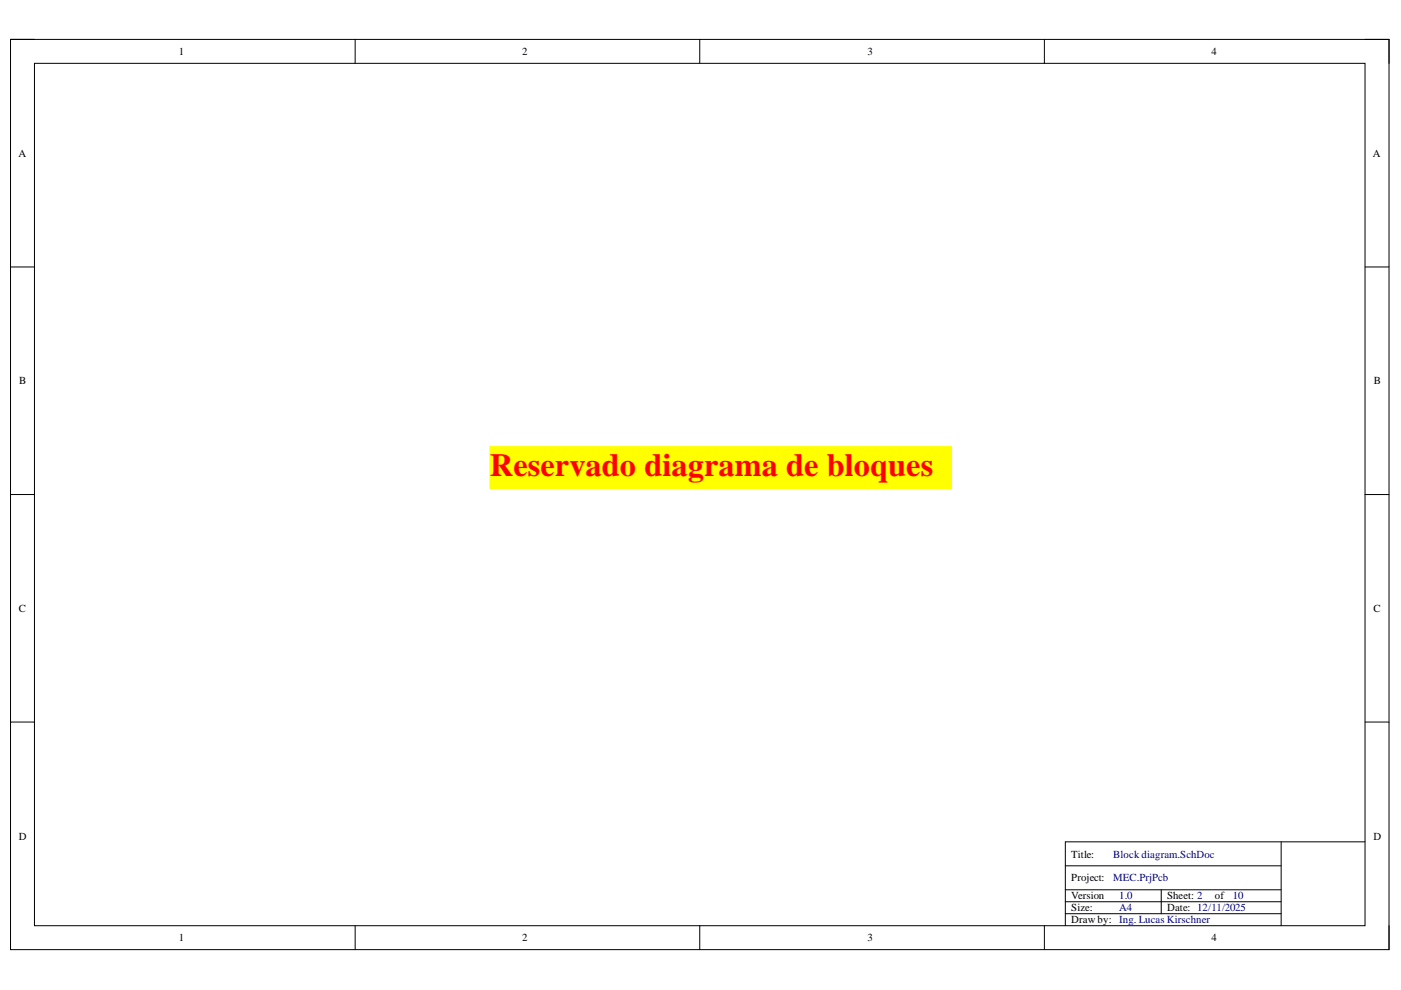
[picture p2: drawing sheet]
<svg xmlns="http://www.w3.org/2000/svg" width="297mm" height="210mm" viewBox="0 0 297 210" stroke-linecap="round" stroke-linejoin="round" font-family="sans-serif">
<defs><g id="words">
<text font-size="6.8" fill="#f00" x="103.9" y="100.8">Reservado diagrama de bloques</text>
<g font-size="2.3">
<text x="37.9" y="11.7">1</text>
<text x="110.7" y="11.7">2</text>
<text x="183.9" y="11.7">3</text>
<text x="256.8" y="11.7">4</text>
<text x="3.9" y="33.3">A</text>
<text x="291.1" y="33.3">A</text>
<text x="4.1" y="81.5">B</text>
<text x="291.3" y="81.5">B</text>
<text x="4" y="129.7">C</text>
<text x="291.2" y="129.7">C</text>
<text x="4" y="178">D</text>
<text x="291.2" y="178">D</text>
<text x="227.1" y="181.8">Title:</text>
<text x="227.1" y="186.9">Project:</text>
<text x="227.1" y="190.7">Version</text>
<text x="247.4" y="190.7">Sheet: 2</text>
<text x="257.6" y="190.7">of</text>
<text x="227.1" y="193.2">Size:</text>
<text x="227.1" y="195.8">Draw by: Ing. Lucas Kirschner</text>
<text x="247.4" y="193.2">Date: 12/11/2025</text>
<text x="37.9" y="199.6">1</text>
<text x="110.7" y="199.6">2</text>
<text x="183.9" y="199.6">3</text>
<text x="256.8" y="199.6">4</text>
</g>
<g font-size="2.3" fill="#000080">
<text x="236" y="181.8">Block diagram.SchDoc</text>
<text x="236" y="186.9">MEC.PrjPcb</text>
<text x="237.3" y="190.7">1.0</text>
<text x="261.4" y="190.7">10</text>
<text x="237.3" y="193.2">A4</text>
</g>
</g></defs>
<path d="M2.2 8.4h292.3v192.9h-292.3z" fill="none" stroke="#000" stroke-width=".21"/>
<path d="M7.3 13.4h282.1v182.9h-282.1z" fill-rule="evenodd" fill="#fff"/>
<g fill="none" stroke="#000" stroke-width=".21">
<path d="M2.2 8.4h5.1M7.3 13.4h282.1v182.9h-282.1zM75.3 8.4v5M148.4 8.4v5M221.4 8.4v5M289.4 8.4h5.1v5M2.2 56.6h5.1M289.4 56.6h5.1M2.2 104.9h5.1M289.4 104.9h5.1M2.2 153.1h5.1M289.4 153.1h5.1"/>
<path d="M271.6 178.5v17.8M289.4 178.5h-63.5v17.8M75.3 196.3v5M148.4 196.3v5M221.4 196.3v5M225.9 188.7h45.7M225.9 183.6h45.7M225.9 191.2h45.7M225.9 193.7h45.7M246.2 188.7v5M294.5 196.3v5"/>
</g>
<path d="M103.9 94.7h97.8v8.9h-97.8z" fill-rule="evenodd" fill="#ff0"/>
<path d="M103.9 94.7h97.8v8.9h-97.8z" fill="none" stroke="#ff0" stroke-width=".21"/>
<use href="#words"/>
</svg>
